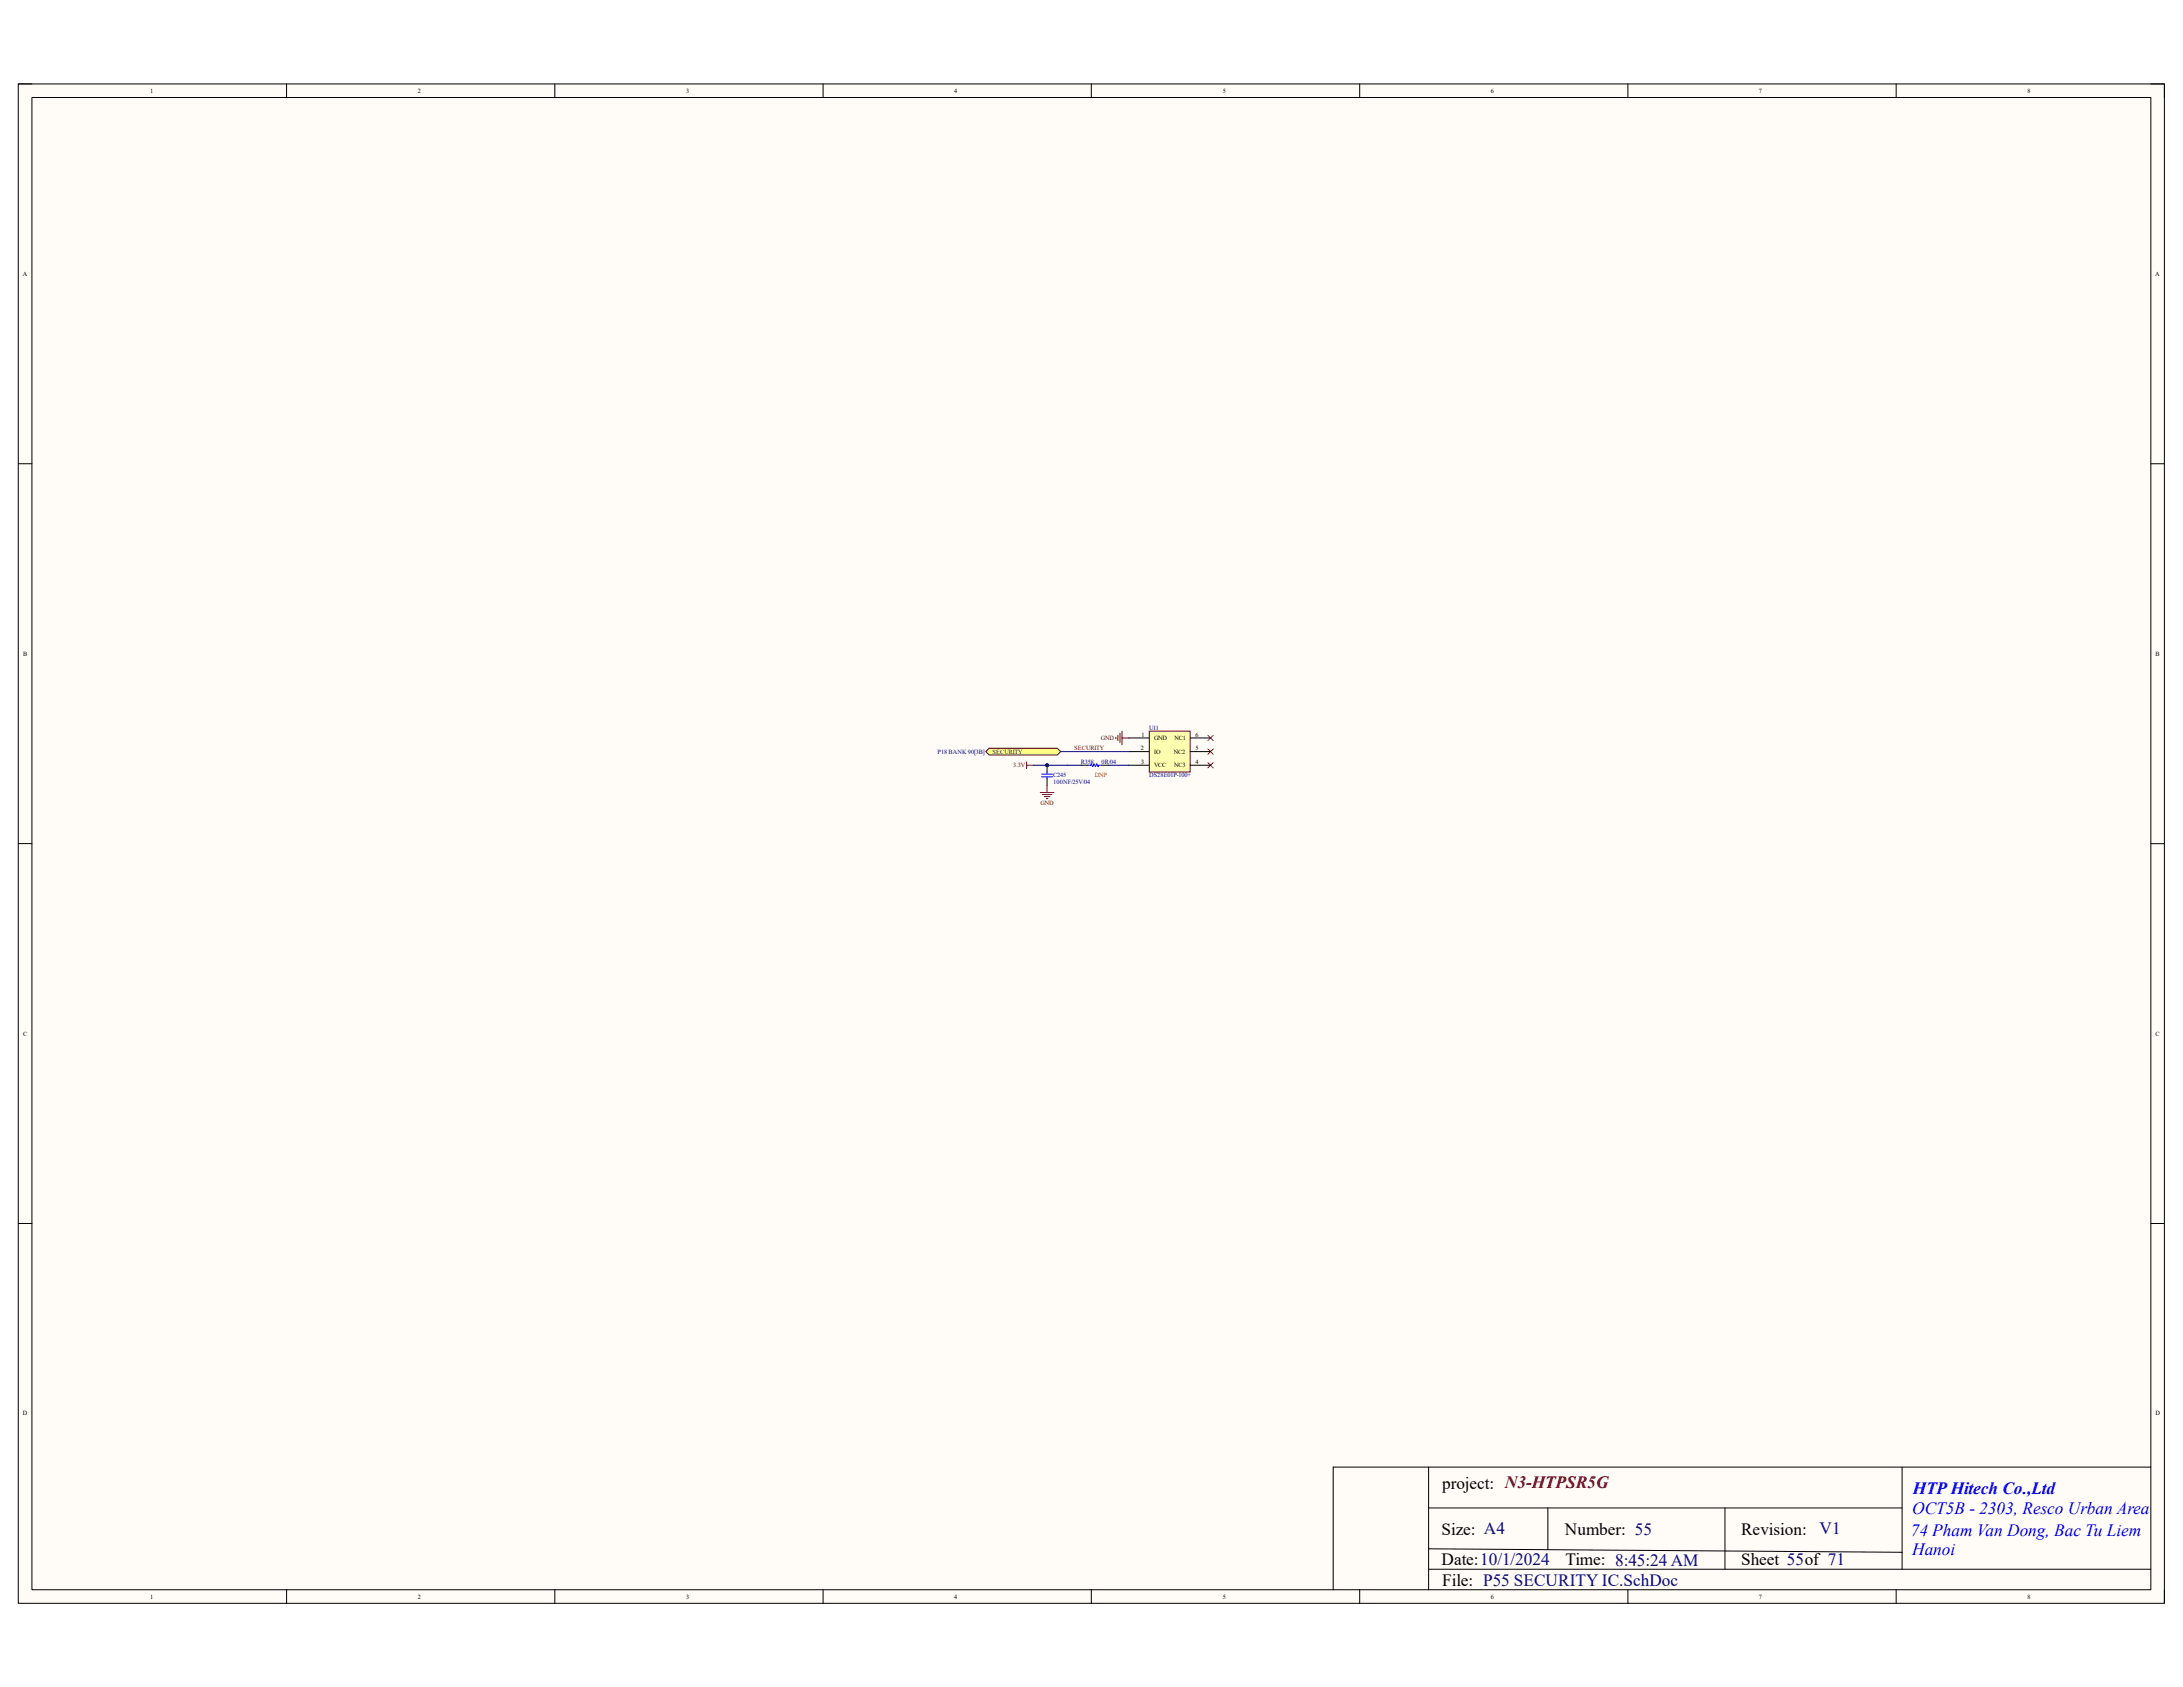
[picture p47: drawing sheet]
<svg xmlns="http://www.w3.org/2000/svg" width="279mm" height="216mm" viewBox="0 0 279 216" stroke-linecap="round" stroke-linejoin="round" font-family="sans-serif">
<defs><g id="words">
<g font-size="2.2">
<text x="184.6" y="190.6">project: N3-HTPSR5G</text>
<text x="184.5" y="196.4">Size: A4</text>
<text x="200.3" y="196.4">Number: 55</text>
<text x="222.8" y="196.4">Revision:</text>
<text x="184.5" y="200.3">Date:10/1/2024</text>
<text x="184.6" y="202.9">File: P55 SECURITY IC.SchDoc</text>
<text x="200.4" y="200.3">Time: 8:45:24 AM</text>
<text x="222.8" y="200.3">Sheet 55of 71</text>
</g>
<g font-size="2.2" fill="#00f">
<text x="244.8" y="191.2">HTP Hitech Co.,Ltd</text>
<text x="244.6" y="196.5">74 Pham Van Dong, Bac Tu Liem</text>
<text x="244.7" y="193.8">OCT5B - 2303, Resco Urban Area</text>
<text x="244.7" y="199.1">Hanoi</text>
</g>
<text font-size="2.2" fill="#000080" x="232.9" y="196.3">V1</text>
<g font-size=".8">
<text x="19.2" y="11.9">1</text>
<text x="53.5" y="11.9">2</text>
<text x="87.8" y="11.9">3</text>
<text x="122.1" y="11.9">4</text>
<text x="156.5" y="11.9">5</text>
<text x="190.8" y="11.9">6</text>
<text x="225.1" y="11.9">7</text>
<text x="259.5" y="11.9">8</text>
<text x="2.9" y="35.3">A</text>
<text x="275.8" y="35.3">A</text>
<text x="3" y="83.9">B</text>
<text x="275.9" y="83.9">B</text>
<text x="146.1" y="94.3">1</text>
<text x="147.7" y="94.7">GND</text>
<text x="150.3" y="94.7">NC1</text>
<text x="153" y="94.3">6</text>
<text x="146" y="96">2</text>
<text x="146" y="97.7">3</text>
<text x="147.7" y="96.4">IO</text>
<text x="147.7" y="98.2">VCC</text>
<text x="150.2" y="96.4">NC2</text>
<text x="150.3" y="98.2">NC3</text>
<text x="153" y="97.7">4</text>
<text x="153" y="96">5</text>
<text x="3" y="132.5">C</text>
<text x="275.9" y="132.5">C</text>
<text x="2.9" y="181.1">D</text>
<text x="275.9" y="181.1">D</text>
<text x="19.2" y="204.6">1</text>
<text x="53.5" y="204.6">2</text>
<text x="87.8" y="204.6">3</text>
<text x="122.1" y="204.6">4</text>
<text x="156.5" y="204.6">5</text>
<text x="190.8" y="204.6">6</text>
<text x="225.1" y="204.6">7</text>
<text x="259.5" y="204.6">8</text>
</g>
<g font-size=".8" fill="#800000">
<text x="140.9" y="94.7">GND</text>
<text x="127" y="96.4">SECURITY</text>
<text x="129.7" y="98.2">3.3V</text>
<text x="137.5" y="96">SECURITY</text>
<text x="133.2" y="103">GND</text>
</g>
<g font-size=".8" fill="#000080">
<text x="147.1" y="93.4">U11</text>
<text x="120" y="96.4">P18 BANK 90[3B]</text>
<text x="134.8" y="100.3">100NF/25V/04</text>
<text x="134.8" y="99.4">C245</text>
<text x="138.3" y="97.7">R358</text>
<text x="141" y="97.7">0R/04</text>
<text x="147.1" y="99.5">DS28E01P-100+</text>
</g>
<text font-size=".8" fill="#f00" x="140.1" y="99.5">DNP</text>
</g></defs>
<path d="M2.3 10.7h274.7v194.5h-274.7z" fill-rule="evenodd" fill="#fffcf8"/>
<path d="M2.3 10.7h274.7v194.5h-274.7z" fill="none" stroke="#000" stroke-width=".13"/>
<path d="M4.1 12.5h271.2v191h-271.2z" fill-rule="evenodd" fill="#fffcf8"/>
<g fill="none" stroke="#000" stroke-width=".13">
<path d="M2.3 10.7h1.8M4.1 12.5h271.2v191h-271.2zM36.7 10.7v1.8M71 10.7v1.8M105.3 10.7v1.8M139.7 10.7v1.8M174 10.7v1.8M208.4 10.7v1.8M242.7 10.7v1.8M275.3 10.7h1.7v1.8M2.3 59.3h1.8M275.3 59.4h1.7"/>
<path d="M2.3 108h1.8M275.3 108h1.7M2.3 156.6h1.8M275.3 156.6h1.7M182.8 187.8v15.7M182.8 193h60.6M182.8 198.2l60.6 .5M198.1 193v5.3M220.8 193v7.8M243.4 187.8v13M275.3 187.8h-104.7v15.7M36.7 203.5v1.7"/>
<path d="M71 203.5v1.7M105.3 203.5v1.7M139.7 203.5v1.7M174 203.5v1.7M182.8 200.8h92.5M208.4 203.5v1.7M242.7 203.5v1.7M277 203.5v1.7"/>
</g>
<path d="M131.4 97.5v.9M131.4 97.9h.9M142.8 94.4v.1M143.1 94.1v.7M143.3 93.8v1.3M143.6 93.6v1.7M143.6 94.4h.9" fill="none" stroke="#800000" stroke-width=".13"/>
<path d="M154.6 94.1l.7 .7M154.6 95.8l.7 .7M154.6 97.6l.7 .7M155.3 94.1l-.7 .7M155.3 95.8l-.7 .7M155.3 97.6l-.7 .7" fill="none" stroke="#f00" stroke-width=".13"/>
<circle cx="134" cy="97.9" r=".17" fill="#000080"/>
<circle cx="134" cy="97.9" r=".17" fill="none" stroke="#000080" stroke-width=".13"/>
<path d="M134 97.9v.9M134 99.7v.9" fill="none" stroke="#000" stroke-width=".13"/>
<circle cx="134" cy="97.9" r=".17" fill="#000080"/>
<circle cx="134" cy="97.9" r=".17" fill="none" stroke="#000080" stroke-width=".13"/>
<path d="M133.3 99.1h1.4M133.3 99.4h1.4M134 98.8v.3M134 99.4v.3" fill="none" stroke="#00f" stroke-width=".13"/>
<path d="M133.1 101.4h1.8M133.4 101.7h1.2M133.7 101.9h.7M133.9 102.2h.2M134 100.6v.8" fill="none" stroke="#800000" stroke-width=".13"/>
<path d="M126.2 96.2l.4-.4h8.7l.5 .4-.5 .4h-8.7z" fill-rule="evenodd" fill="#ffff80"/>
<path d="M126.2 96.2l.4-.4h8.7l.5 .4-.5 .4h-8.7z" fill="none" stroke="#800000" stroke-width=".13"/>
<path d="M141.9 97.9h2.6" fill="none" stroke="#000080" stroke-width=".13"/>
<path d="M138.4 97.9h.8M141 97.9h.9" fill="none" stroke="#000" stroke-width=".13"/>
<path d="M139.2 97.9h.4l.1-.1 .2 .3 .1-.3 .2 .3 .2-.3 .2 .3v-.2h.4" fill="none" stroke="#00f" stroke-width=".13"/>
<path d="M147.1 93.6h5.2v5.2h-5.2z" fill-rule="evenodd" fill="#ffffb0"/>
<path d="M147.1 93.6h5.2v5.2h-5.2z" fill="none" stroke="#800000" stroke-width=".13"/>
<path d="M144.5 94.4h2.6M144.5 96.2h2.6M144.5 97.9h2.6M152.3 94.4h2.6M152.3 96.2h2.6M152.3 97.9h2.6" fill="none" stroke="#000" stroke-width=".13"/>
<path d="M132.3 97.9h4.3" fill="none" stroke="#000080" stroke-width=".13"/>
<circle cx="134" cy="97.9" r=".17" fill="#000080"/>
<g fill="none" stroke="#000080" stroke-width=".13">
<path d="M135.8 96.2h8.7M136.6 97.9h1.8"/>
<circle cx="134" cy="97.9" r=".17"/>
</g>
<use href="#words"/>
</svg>
